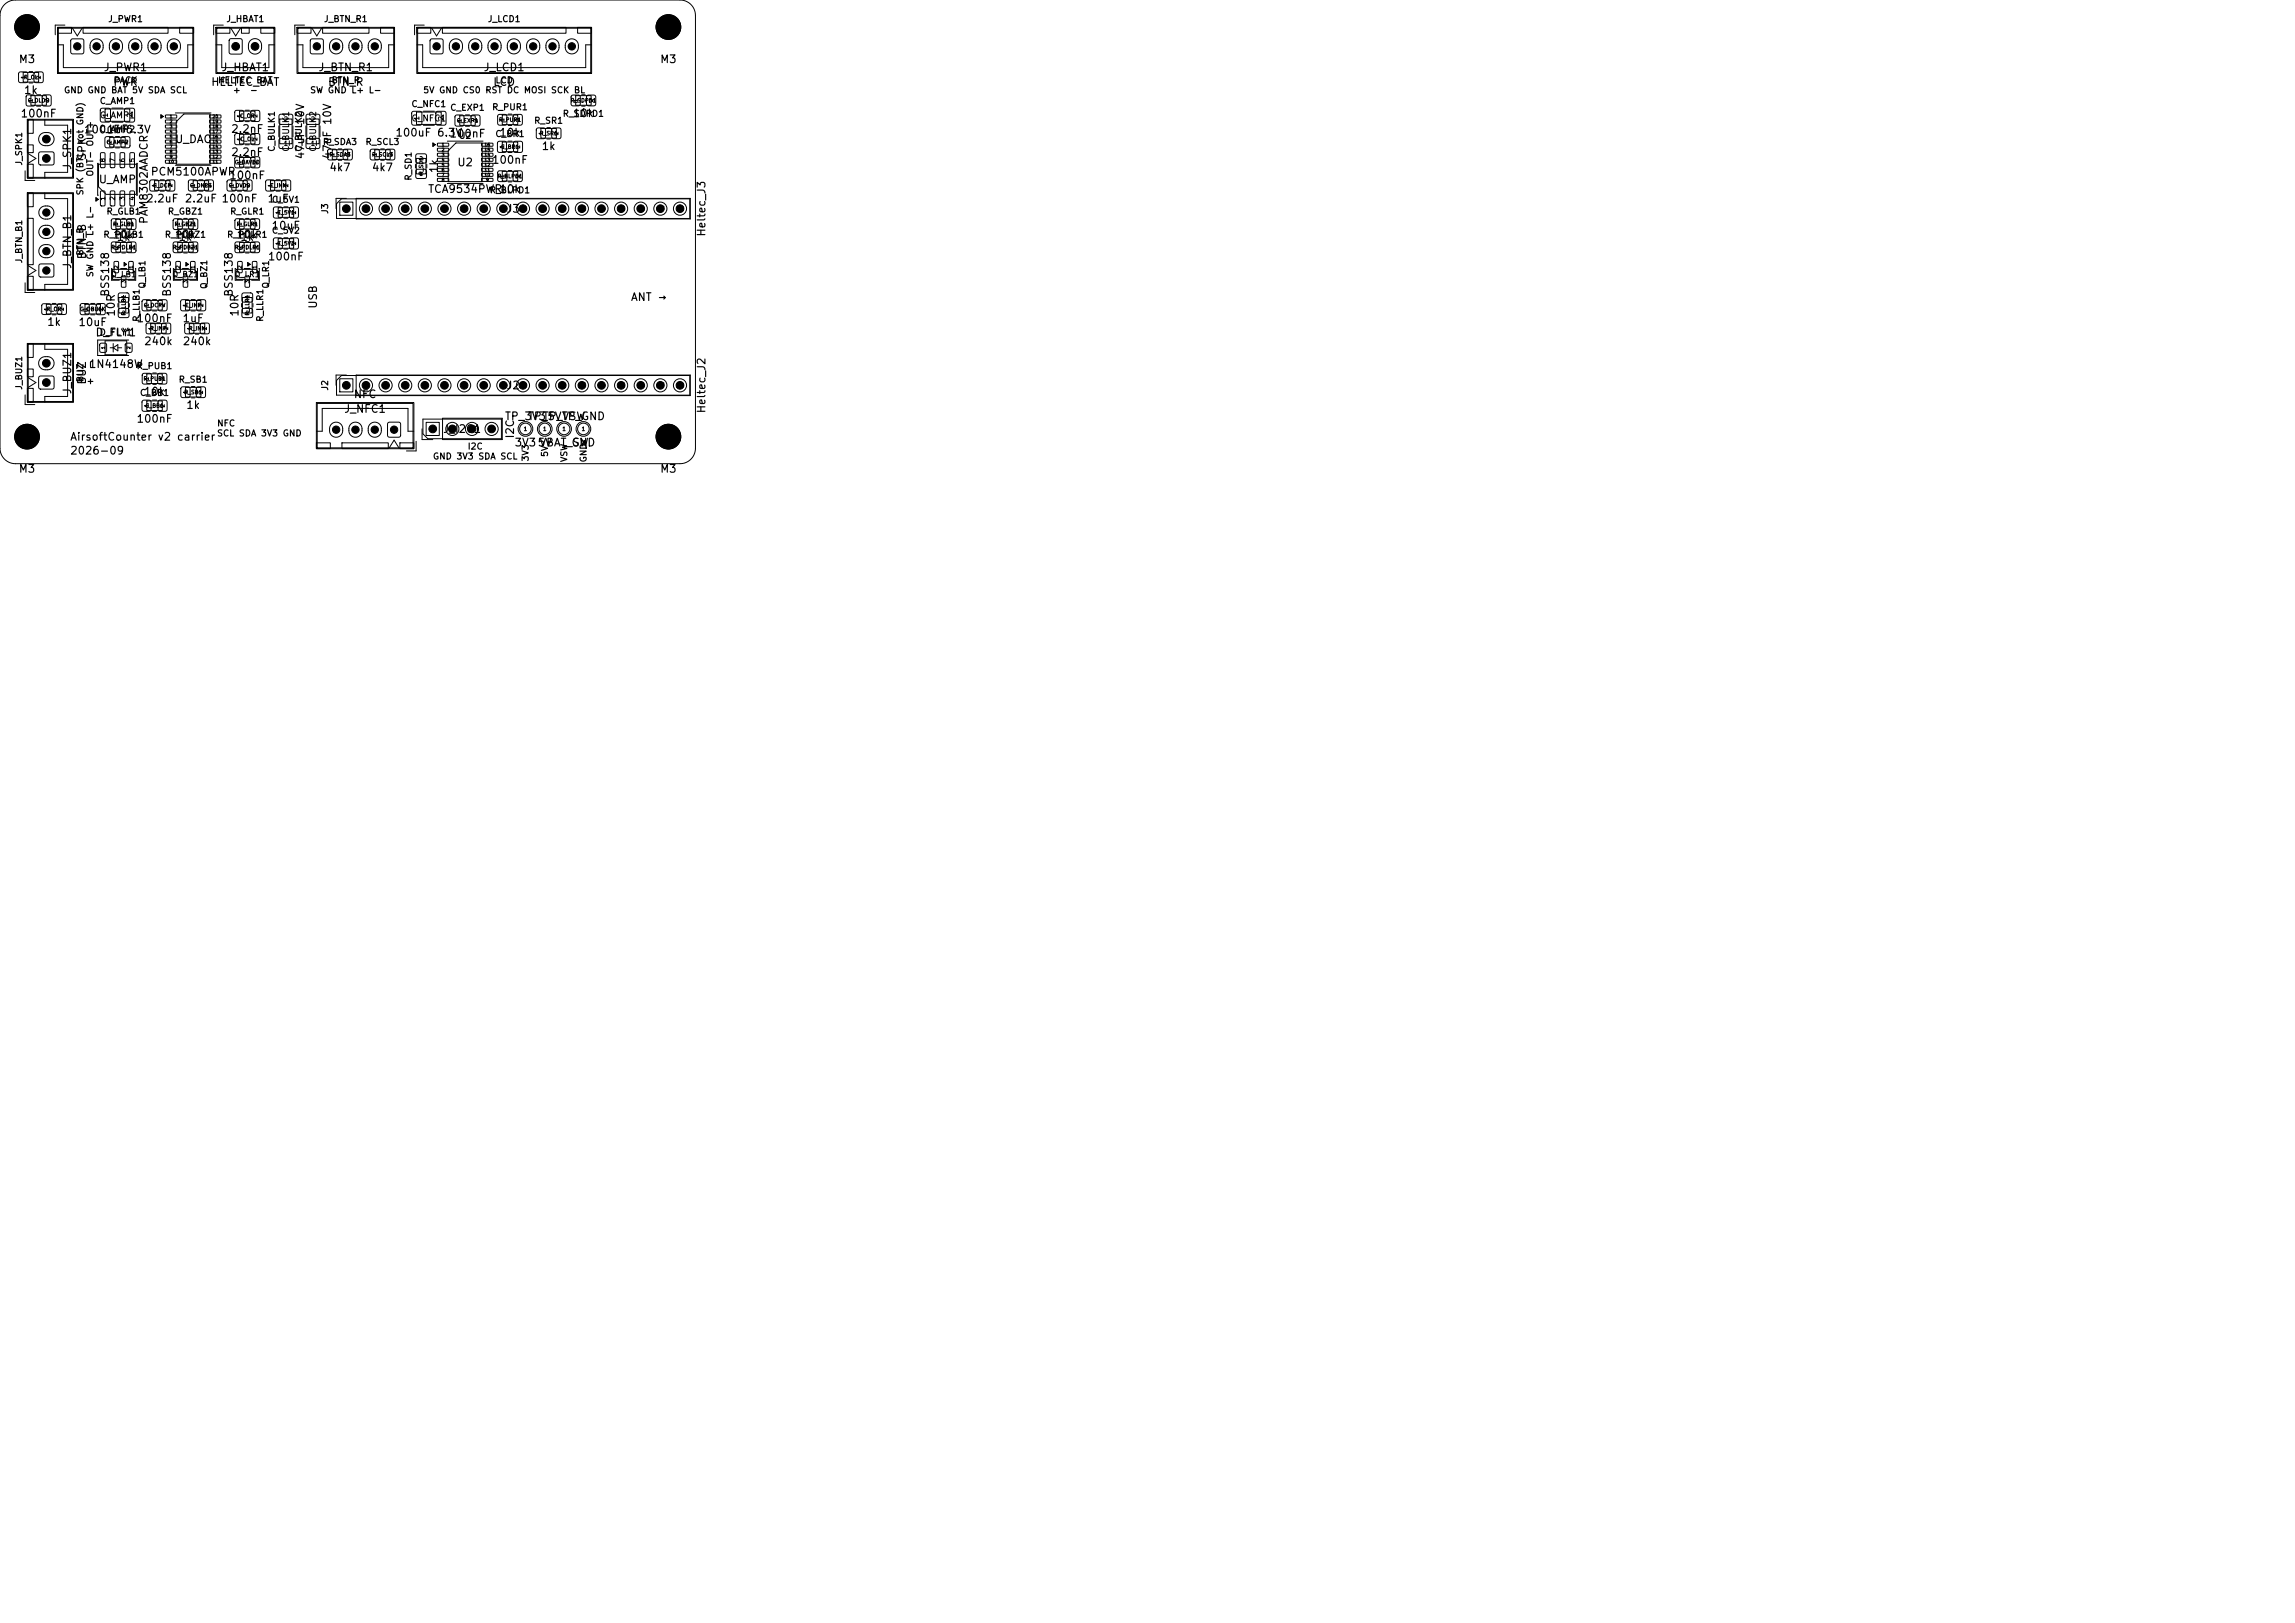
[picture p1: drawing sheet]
<svg xmlns="http://www.w3.org/2000/svg" width="297mm" height="210mm" viewBox="0 0 297 210" stroke-linecap="round" stroke-linejoin="round" font-family="sans-serif">
<defs><g id="words">
<g font-size="1">
<text x="2.4" y="8.4">M3</text>
<text x="13.3" y="9.5">J_PWR1</text>
<text x="14.6" y="11.4">PWR</text>
<text x="27.2" y="11.4">HELTEC_BAT</text>
<text x="28.6" y="9.5">J_HBAT1</text>
<text x="41.1" y="9.5">J_BTN_R1</text>
<text x="42.4" y="11.4">BTN_R</text>
<text x="62.5" y="9.5">J_LCD1</text>
<text x="63.7" y="11.4">LCD</text>
<text x="85.4" y="8.4">M3</text>
<text x="2.6" y="15.4">100nF</text>
<text x="3" y="12.4">1k</text>
<text x="10.8" y="17.5">100uF 6.3V</text>
<text x="13.7" y="17.5">1uF</text>
<text x="29.8" y="17.4">2.2nF</text>
<text x="51.1" y="17.9">100uF 6.3V</text>
<text x="64.5" y="17.9">10k</text>
<text x="74" y="15.4">10k</text>
<text x="9.5" y="22.1" transform="rotate(-90 9.5 22.1)">J_SPK1</text>
<text x="11.4" y="20.8" transform="rotate(-90 11.4 20.8)">SPK</text>
<text x="12.7" y="24">U_AMP</text>
<text x="19.4" y="23">PCM5100APWR</text>
<text x="22.6" y="18.8">U_DAC</text>
<text x="29.6" y="23.4">100nF</text>
<text x="29.8" y="20.4">2.2nF</text>
<text x="39.6" y="20.7" transform="rotate(-90 39.6 20.7)">47uF 10V</text>
<text x="42.5" y="22.4">4k7</text>
<text x="43.1" y="20.7" transform="rotate(-90 43.1 20.7)">47uF 10V</text>
<text x="48" y="22.4">4k7</text>
<text x="56.9" y="22.5" transform="rotate(-90 56.9 22.5)">1k</text>
<text x="58.1" y="18">100nF</text>
<text x="59.1" y="21.8">U2</text>
<text x="63.6" y="21.4">100nF</text>
<text x="70" y="19.7">1k</text>
<text x="18.8" y="26.4">2.2uF 2.2uF 100nF</text>
<text x="19.4" y="29.1" transform="rotate(-90 19.4 29.1)">PAM8302AADCR</text>
<text x="34.5" y="26.4">1uF</text>
<text x="35.1" y="29.9">10uF</text>
<text x="55.3" y="25.2">TCA9534PWR</text>
<text x="64.5" y="25.2">10k</text>
<text x="65.5" y="27.8">J3</text>
<text x="9.5" y="34.9" transform="rotate(-90 9.5 34.9)">J_BTN_B1</text>
<text x="11.4" y="33.6" transform="rotate(-90 11.4 33.6)">BTN_B</text>
<text x="14.5" y="31.1">10k</text>
<text x="15" y="31.4">1k</text>
<text x="22.5" y="31.1">10k</text>
<text x="23" y="31.4">1k</text>
<text x="30.5" y="31.1">10k</text>
<text x="31" y="31.4">1k</text>
<text x="34.6" y="33.9">100nF</text>
<text x="91.5" y="30.7" transform="rotate(-90 91.5 30.7)">Heltec_J3</text>
<text x="14.4" y="38.5" transform="rotate(-90 14.4 38.5)">BSS138</text>
<text x="15.1" y="41.1" transform="rotate(-90 15.1 41.1)">10R</text>
<text x="17.6" y="41.9">100nF</text>
<text x="22.4" y="38.5" transform="rotate(-90 22.4 38.5)">BSS138</text>
<text x="23.5" y="41.9">1uF</text>
<text x="30.4" y="38.5" transform="rotate(-90 30.4 38.5)">BSS138</text>
<text x="31.1" y="41.1" transform="rotate(-90 31.1 41.1)">10R</text>
<text x="41.3" y="40" transform="rotate(-90 41.3 40)">USB</text>
<text x="81.6" y="39.2">ANT →</text>
<text x="6" y="42.4">1k</text>
<text x="10.1" y="42.4">10uF</text>
<text x="11.4" y="47.9">1N4148W</text>
<text x="12.3" y="43.8">D_FLY1</text>
<text x="18.6" y="44.9">240k</text>
<text x="23.6" y="44.9">240k</text>
<text x="9.5" y="51.1" transform="rotate(-90 9.5 51.1)">J_BUZ1</text>
<text x="11.4" y="49.9" transform="rotate(-90 11.4 49.9)">BUZ</text>
<text x="18.5" y="51.4">10k</text>
<text x="24" y="53.2">1k</text>
<text x="44.5" y="53.7">J_NFC1</text>
<text x="45.7" y="51.8">NFC</text>
<text x="65.5" y="50.6">J2</text>
<text x="91.5" y="53.6" transform="rotate(-90 91.5 53.6)">Heltec_J2</text>
<text x="9" y="57.3">AirsoftCounter v2 carrier</text>
<text x="9" y="59.1">2026-09</text>
<text x="17.6" y="54.9">100nF</text>
<text x="57.3" y="56.3">J_I2C1</text>
<text x="65.3" y="54.6">TP_3V3</text>
<text x="66.5" y="58">3V35V</text>
<text x="66.8" y="56.8" transform="rotate(-90 66.8 56.8)">I2C</text>
<text x="68.2" y="54.6">TP_5VTP_GND</text>
<text x="69.7" y="58">VBAT_SW</text>
<text x="70.2" y="54.6">TP_VSW</text>
<text x="73.9" y="58">GND</text>
<text x="2.4" y="61.4">M3</text>
<text x="85.4" y="61.4">M3</text>
</g>
<g font-size=".8">
<text x="13.9" y="3.1">J_PWR1</text>
<text x="29.2" y="3.1">J_HBAT1</text>
<text x="41.9" y="3.1">J_BTN_R1</text>
<text x="63.1" y="3.1">J_LCD1</text>
<text x="14.6" y="11">PACK</text>
<text x="28.1" y="11">HELTEC BAT</text>
<text x="42.8" y="11">BTN_R</text>
<text x="64" y="11">LCD</text>
<text x="8.2" y="12.3">GND GND BAT 5V SDA SCL</text>
<text x="12.8" y="15.5">C_AMP1</text>
<text x="12.8" y="13.7">C_AMP1</text>
<text x="12.8" y="17.3">C_AMP2</text>
<text x="30.1" y="12.3">+</text>
<text x="32.3" y="12.3">-</text>
<text x="40.1" y="12.3">SW GND L+ L-</text>
<text x="53.2" y="15.9">C_NFC1</text>
<text x="53.2" y="14.1">C_NFC1</text>
<text x="54.7" y="12.3">5V GND CS0 RST DC MOSI SCK BL</text>
<text x="58.2" y="14.5">C_EXP1</text>
<text x="63.6" y="14.5">R_PUR1</text>
<text x="64" y="17.9">C_BR1</text>
<text x="69.1" y="16.2">R_SR1</text>
<text x="72.8" y="15.3">R_SDPD1</text>
<text x="3.1" y="21.5" transform="rotate(-90 3.1 21.5)">J_SPK1</text>
<text x="12.3" y="22.9" transform="rotate(-90 12.3 22.9)">OUT- OUT+</text>
<text x="35.8" y="19.7" transform="rotate(-90 35.8 19.7)">C_BULK1</text>
<text x="37.6" y="19.7" transform="rotate(-90 37.6 19.7)">C_BULK1</text>
<text x="39.3" y="19.7" transform="rotate(-90 39.3 19.7)">C_BULK2</text>
<text x="41.1" y="19.7" transform="rotate(-90 41.1 19.7)">C_BULK2</text>
<text x="41.7" y="19">R_SDA3</text>
<text x="47.2" y="19">R_SCL3</text>
<text x="53.5" y="23.4" transform="rotate(-90 53.5 23.4)">R_SD1</text>
<text x="59.3" y="18.2">U2</text>
<text x="11" y="25.3" transform="rotate(-90 11 25.3)">SPK (BTL, not GND)</text>
<text x="13.7" y="28">R_GLB1</text>
<text x="21.7" y="28">R_GBZ1</text>
<text x="29.7" y="28">R_GLR1</text>
<text x="35.1" y="26.4">C_5V1</text>
<text x="42.7" y="27.8" transform="rotate(-90 42.7 27.8)">J3</text>
<text x="63.3" y="25.2">R_BLPD1</text>
<text x="3.1" y="34.1" transform="rotate(-90 3.1 34.1)">J_BTN_B1</text>
<text x="11" y="33.2" transform="rotate(-90 11 33.2)">BTN_B</text>
<text x="12.3" y="35.9" transform="rotate(-90 12.3 35.9)">SW GND L+ L-</text>
<text x="13.3" y="31">R_PDLB1</text>
<text x="21.3" y="31">R_PDBZ1</text>
<text x="29.3" y="31">R_PDLR1</text>
<text x="35.1" y="30.4">C_5V2</text>
<text x="18.3" y="41.7" transform="rotate(-90 18.3 41.7)">R_LLB1</text>
<text x="19" y="37.4" transform="rotate(-90 19 37.4)">Q_LB1</text>
<text x="27" y="37.5" transform="rotate(-90 27 37.5)">Q_BZ1</text>
<text x="34.3" y="41.7" transform="rotate(-90 34.3 41.7)">R_LLR1</text>
<text x="35" y="37.4" transform="rotate(-90 35 37.4)">Q_LR1</text>
<text x="12.3" y="47.7" transform="rotate(-90 12.3 47.7)">-</text>
<text x="12.8" y="43.6">D_FLY1</text>
<text x="17.6" y="48">R_PUB1</text>
<text x="3.1" y="50.5" transform="rotate(-90 3.1 50.5)">J_BUZ1</text>
<text x="11" y="49.5" transform="rotate(-90 11 49.5)">BUZ</text>
<text x="12.3" y="49.9" transform="rotate(-90 12.3 49.9)">+</text>
<text x="18" y="51.4">C_BB1</text>
<text x="23.1" y="49.7">R_SB1</text>
<text x="42.7" y="50.6" transform="rotate(-90 42.7 50.6)">J2</text>
<text x="28" y="55.4">NFC</text>
<text x="28" y="56.7">SCL SDA 3V3 GND</text>
<text x="56" y="59.6">GND 3V3 SDA SCL</text>
<text x="60.4" y="58.4">I2C</text>
<text x="68.6" y="59.8" transform="rotate(-90 68.6 59.8)">3V3</text>
<text x="71.1" y="59.2" transform="rotate(-90 71.1 59.2)">5V</text>
<text x="73.6" y="59.9" transform="rotate(-90 73.6 59.9)">VSW</text>
<text x="76.1" y="59.9" transform="rotate(-90 76.1 59.9)">GND</text>
</g>
<g font-size=".7">
<text x="10.5" y="6.4" transform="rotate(-90 10.5 6.4)">1</text>
<text x="13" y="6.4" transform="rotate(-90 13 6.4)">2</text>
<text x="15.5" y="6.4" transform="rotate(-90 15.5 6.4)">3</text>
<text x="18" y="6.4" transform="rotate(-90 18 6.4)">4</text>
<text x="20.5" y="6.4" transform="rotate(-90 20.5 6.4)">5</text>
<text x="23" y="6.4" transform="rotate(-90 23 6.4)">6</text>
<text x="31" y="6.4" transform="rotate(-90 31 6.4)">1</text>
<text x="33.5" y="6.4" transform="rotate(-90 33.5 6.4)">2</text>
<text x="41.5" y="6.4" transform="rotate(-90 41.5 6.4)">1</text>
<text x="44" y="6.4" transform="rotate(-90 44 6.4)">2</text>
<text x="46.5" y="6.4" transform="rotate(-90 46.5 6.4)">3</text>
<text x="49" y="6.4" transform="rotate(-90 49 6.4)">4</text>
<text x="57" y="6.4" transform="rotate(-90 57 6.4)">1</text>
<text x="59.5" y="6.4" transform="rotate(-90 59.5 6.4)">2</text>
<text x="62" y="6.4" transform="rotate(-90 62 6.4)">3</text>
<text x="64.5" y="6.4" transform="rotate(-90 64.5 6.4)">4</text>
<text x="67" y="6.4" transform="rotate(-90 67 6.4)">5</text>
<text x="69.5" y="6.4" transform="rotate(-90 69.5 6.4)">6</text>
<text x="72" y="6.4" transform="rotate(-90 72 6.4)">7</text>
<text x="74.5" y="6.4" transform="rotate(-90 74.5 6.4)">8</text>
<text x="5.6" y="21">1</text>
<text x="5.6" y="18.5">2</text>
<text x="5.6" y="28">4</text>
<text x="5.6" y="35.5">1</text>
<text x="5.6" y="33">2</text>
<text x="5.6" y="30.5">3</text>
<text x="14.3" y="36">Q_LB1</text>
<text x="22.2" y="36">Q_BZ1</text>
<text x="30.3" y="36">Q_LR1</text>
<text x="5.6" y="47.5">2</text>
<text x="5.6" y="50">1</text>
<text x="44" y="56" transform="rotate(-90 44 56)">4</text>
<text x="46.5" y="56" transform="rotate(-90 46.5 56)">3</text>
<text x="49" y="56" transform="rotate(-90 49 56)">2</text>
<text x="51.5" y="56" transform="rotate(-90 51.5 56)">1</text>
</g>
<g font-size=".6">
<text x="14.1" y="15.2" transform="rotate(-90 14.1 15.2)">1</text>
<text x="17.2" y="15.2" transform="rotate(-90 17.2 15.2)">2</text>
<text x="36.7" y="15.9">2</text>
<text x="40.2" y="15.9">2</text>
<text x="54.4" y="15.6" transform="rotate(-90 54.4 15.6)">1</text>
<text x="57.5" y="15.6" transform="rotate(-90 57.5 15.6)">2</text>
<text x="13.8" y="21.1" transform="rotate(-90 13.8 21.1)">8</text>
<text x="15" y="21.1" transform="rotate(-90 15 21.1)">7</text>
<text x="16.3" y="21.1" transform="rotate(-90 16.3 21.1)">6</text>
<text x="17.6" y="21.1" transform="rotate(-90 17.6 21.1)">5</text>
<text x="36.7" y="19">1</text>
<text x="40.2" y="19">1</text>
<text x="13.8" y="26" transform="rotate(-90 13.8 26)">1</text>
<text x="15" y="26" transform="rotate(-90 15 26)">2</text>
<text x="16.3" y="26" transform="rotate(-90 16.3 26)">3</text>
<text x="17.6" y="26" transform="rotate(-90 17.6 26)">4</text>
<text x="44.5" y="27.4">1</text>
<text x="47" y="27.4">2</text>
<text x="49.6" y="27.4">3</text>
<text x="52.1" y="27.4">4</text>
<text x="54.7" y="27.4">5</text>
<text x="57.2" y="27.4">6</text>
<text x="59.7" y="27.4">7</text>
<text x="62.3" y="27.4">8</text>
<text x="64.8" y="27.4">9</text>
<text x="67.1" y="27.4">10</text>
<text x="69.6" y="27.4">11</text>
<text x="72.2" y="27.4">12</text>
<text x="74.7" y="27.4">13</text>
<text x="77.2" y="27.4">14</text>
<text x="79.8" y="27.4">15</text>
<text x="82.3" y="27.4">16</text>
<text x="84.9" y="27.4">17</text>
<text x="87.4" y="27.4">18</text>
<text x="44.5" y="50.3">1</text>
<text x="47" y="50.3">2</text>
<text x="49.6" y="50.3">3</text>
<text x="52.1" y="50.3">4</text>
<text x="54.7" y="50.3">5</text>
<text x="57.2" y="50.3">6</text>
<text x="59.7" y="50.3">7</text>
<text x="62.3" y="50.3">8</text>
<text x="64.8" y="50.3">9</text>
<text x="67.1" y="50.3">10</text>
<text x="69.6" y="50.3">11</text>
<text x="72.2" y="50.3">12</text>
<text x="74.7" y="50.3">13</text>
<text x="77.2" y="50.3">14</text>
<text x="79.8" y="50.3">15</text>
<text x="82.3" y="50.3">16</text>
<text x="84.9" y="50.3">17</text>
<text x="87.4" y="50.3">18</text>
<text x="55.7" y="55.9">1</text>
<text x="58.2" y="55.9">2</text>
<text x="60.8" y="55.9">3</text>
<text x="63.3" y="55.9">4</text>
</g>
<g font-size=".5">
<text x="3" y="10.4">R_OL</text>
<text x="3.4" y="10.3" transform="rotate(-90 3.4 10.3)">1</text>
<text x="5.4" y="10.3" transform="rotate(-90 5.4 10.3)">2</text>
<text x="3.5" y="13.4">C_DLDO</text>
<text x="4.3" y="13.3" transform="rotate(-90 4.3 13.3)">1</text>
<text x="6.4" y="13.3" transform="rotate(-90 6.4 13.3)">2</text>
<text x="31" y="15.4">C_OR</text>
<text x="31.3" y="15.3" transform="rotate(-90 31.3 15.3)">1</text>
<text x="33.4" y="15.3" transform="rotate(-90 33.4 15.3)">2</text>
<text x="59.1" y="16">C_EXP1</text>
<text x="59.8" y="15.9" transform="rotate(-90 59.8 15.9)">1</text>
<text x="61.9" y="15.9" transform="rotate(-90 61.9 15.9)">2</text>
<text x="64.5" y="15.9">R_PUR1</text>
<text x="65.4" y="15.8" transform="rotate(-90 65.4 15.8)">1</text>
<text x="67.4" y="15.8" transform="rotate(-90 67.4 15.8)">2</text>
<text x="69.8" y="17.6">R_SR1</text>
<text x="70.4" y="17.5" transform="rotate(-90 70.4 17.5)">1</text>
<text x="72.4" y="17.5" transform="rotate(-90 72.4 17.5)">2</text>
<text x="73.8" y="13.4">R_SDPD1</text>
<text x="74.9" y="13.3" transform="rotate(-90 74.9 13.3)">1</text>
<text x="76.9" y="13.3" transform="rotate(-90 76.9 13.3)">2</text>
<text x="13.7" y="18.8">C_AMP2</text>
<text x="14.5" y="18.7" transform="rotate(-90 14.5 18.7)">2</text>
<text x="16.6" y="18.7" transform="rotate(-90 16.6 18.7)">1</text>
<text x="30.3" y="21.4">C_DAVDD</text>
<text x="31" y="18.4">C_OL</text>
<text x="31.3" y="21.3" transform="rotate(-90 31.3 21.3)">1</text>
<text x="31.3" y="18.3" transform="rotate(-90 31.3 18.3)">1</text>
<text x="33.4" y="21.3" transform="rotate(-90 33.4 21.3)">2</text>
<text x="33.4" y="18.3" transform="rotate(-90 33.4 18.3)">2</text>
<text x="42.6" y="20.4">R_SDA3</text>
<text x="43.4" y="20.3" transform="rotate(-90 43.4 20.3)">1</text>
<text x="45.4" y="20.3" transform="rotate(-90 45.4 20.3)">2</text>
<text x="48.1" y="20.4">R_SCL3</text>
<text x="48.9" y="20.3" transform="rotate(-90 48.9 20.3)">1</text>
<text x="50.9" y="20.3" transform="rotate(-90 50.9 20.3)">2</text>
<text x="54.2" y="22.9">1</text>
<text x="54.2" y="20.9">2</text>
<text x="54.9" y="22.7" transform="rotate(-90 54.9 22.7)">R_SD1</text>
<text x="64.3" y="23.2">R_BLPD1</text>
<text x="64.8" y="19.4">C_BR1</text>
<text x="65.3" y="19.3" transform="rotate(-90 65.3 19.3)">1</text>
<text x="65.4" y="23.1" transform="rotate(-90 65.4 23.1)">1</text>
<text x="67.4" y="23.1" transform="rotate(-90 67.4 23.1)">2</text>
<text x="67.4" y="19.3" transform="rotate(-90 67.4 19.3)">2</text>
<text x="14.6" y="29.4">R_GLB1</text>
<text x="15.4" y="29.3" transform="rotate(-90 15.4 29.3)">1</text>
<text x="17.4" y="29.3" transform="rotate(-90 17.4 29.3)">2</text>
<text x="19.8" y="24.4">C_DCP</text>
<text x="20.3" y="24.3" transform="rotate(-90 20.3 24.3)">1</text>
<text x="22.4" y="24.3" transform="rotate(-90 22.4 24.3)">2</text>
<text x="22.5" y="29.4">R_GBZ1</text>
<text x="23.4" y="29.3" transform="rotate(-90 23.4 29.3)">1</text>
<text x="24.5" y="24.4">C_DNEG</text>
<text x="25.3" y="24.3" transform="rotate(-90 25.3 24.3)">1</text>
<text x="25.4" y="29.3" transform="rotate(-90 25.4 29.3)">2</text>
<text x="27.4" y="24.3" transform="rotate(-90 27.4 24.3)">2</text>
<text x="29.5" y="24.4">C_DVDD</text>
<text x="30.3" y="24.3" transform="rotate(-90 30.3 24.3)">1</text>
<text x="30.6" y="29.4">R_GLR1</text>
<text x="31.4" y="29.3" transform="rotate(-90 31.4 29.3)">1</text>
<text x="32.4" y="24.3" transform="rotate(-90 32.4 24.3)">2</text>
<text x="33.4" y="29.3" transform="rotate(-90 33.4 29.3)">2</text>
<text x="34.9" y="24.4">C_INN</text>
<text x="35.3" y="24.3" transform="rotate(-90 35.3 24.3)">1</text>
<text x="35.8" y="27.9">C_5V1</text>
<text x="36.3" y="27.8" transform="rotate(-90 36.3 27.8)">1</text>
<text x="37.4" y="24.3" transform="rotate(-90 37.4 24.3)">2</text>
<text x="38.4" y="27.8" transform="rotate(-90 38.4 27.8)">2</text>
<text x="14.3" y="32.4">R_PDLB1</text>
<text x="15.4" y="32.3" transform="rotate(-90 15.4 32.3)">2</text>
<text x="15.4" y="34.8" transform="rotate(-90 15.4 34.8)">2</text>
<text x="17.3" y="34.8" transform="rotate(-90 17.3 34.8)">1</text>
<text x="17.4" y="32.3" transform="rotate(-90 17.4 32.3)">1</text>
<text x="22.3" y="32.4">R_PDBZ1</text>
<text x="23.4" y="32.3" transform="rotate(-90 23.4 32.3)">2</text>
<text x="23.4" y="34.8" transform="rotate(-90 23.4 34.8)">2</text>
<text x="25.3" y="34.8" transform="rotate(-90 25.3 34.8)">1</text>
<text x="25.4" y="32.3" transform="rotate(-90 25.4 32.3)">1</text>
<text x="30.3" y="32.4">R_PDLR1</text>
<text x="31.4" y="32.3" transform="rotate(-90 31.4 32.3)">2</text>
<text x="31.4" y="34.8" transform="rotate(-90 31.4 34.8)">2</text>
<text x="33.3" y="34.8" transform="rotate(-90 33.3 34.8)">1</text>
<text x="33.4" y="32.3" transform="rotate(-90 33.4 32.3)">1</text>
<text x="35.8" y="31.9">C_5V2</text>
<text x="36.3" y="31.8" transform="rotate(-90 36.3 31.8)">1</text>
<text x="38.4" y="31.8" transform="rotate(-90 38.4 31.8)">2</text>
<text x="6" y="40.4">R_OR</text>
<text x="6.4" y="40.3" transform="rotate(-90 6.4 40.3)">1</text>
<text x="8.4" y="40.3" transform="rotate(-90 8.4 40.3)">2</text>
<text x="10.3" y="40.4">C_DBULK</text>
<text x="11.3" y="40.3" transform="rotate(-90 11.3 40.3)">1</text>
<text x="13.4" y="40.3" transform="rotate(-90 13.4 40.3)">2</text>
<text x="15.7" y="38.9">1</text>
<text x="15.7" y="40.9">2</text>
<text x="16.4" y="36.7" transform="rotate(-90 16.4 36.7)">3</text>
<text x="16.4" y="40.9" transform="rotate(-90 16.4 40.9)">R_LLB1</text>
<text x="18.5" y="39.9">C_DCPV</text>
<text x="19.3" y="39.8" transform="rotate(-90 19.3 39.8)">1</text>
<text x="21.4" y="39.8" transform="rotate(-90 21.4 39.8)">2</text>
<text x="23.9" y="39.9">C_INP</text>
<text x="24.3" y="39.8" transform="rotate(-90 24.3 39.8)">1</text>
<text x="24.4" y="36.7" transform="rotate(-90 24.4 36.7)">3</text>
<text x="26.4" y="39.8" transform="rotate(-90 26.4 39.8)">2</text>
<text x="31.7" y="38.9">1</text>
<text x="31.7" y="40.9">2</text>
<text x="32.4" y="36.7" transform="rotate(-90 32.4 36.7)">3</text>
<text x="32.4" y="40.9" transform="rotate(-90 32.4 40.9)">R_LLR1</text>
<text x="19.4" y="42.9">R_INP</text>
<text x="19.9" y="42.8" transform="rotate(-90 19.9 42.8)">1</text>
<text x="21.9" y="42.8" transform="rotate(-90 21.9 42.8)">2</text>
<text x="24.4" y="42.9">R_INN</text>
<text x="24.9" y="42.8" transform="rotate(-90 24.9 42.8)">1</text>
<text x="26.9" y="42.8" transform="rotate(-90 26.9 42.8)">2</text>
<text x="18.5" y="49.4">R_PUB1</text>
<text x="18.8" y="52.9">C_BB1</text>
<text x="19.3" y="52.8" transform="rotate(-90 19.3 52.8)">1</text>
<text x="19.4" y="49.3" transform="rotate(-90 19.4 49.3)">1</text>
<text x="21.4" y="49.3" transform="rotate(-90 21.4 49.3)">2</text>
<text x="21.4" y="52.8" transform="rotate(-90 21.4 52.8)">2</text>
<text x="23.8" y="51.1">R_SB1</text>
<text x="24.4" y="51" transform="rotate(-90 24.4 51)">1</text>
<text x="26.4" y="51" transform="rotate(-90 26.4 51)">2</text>
<text x="67.7" y="55.9">1</text>
<text x="70.2" y="55.9">1</text>
<text x="72.7" y="55.9">1</text>
<text x="75.2" y="55.9">1</text>
</g>
<g font-size=".4">
<text x="21.9" y="15.4">1</text>
<text x="21.9" y="16">2</text>
<text x="21.9" y="16.7">3</text>
<text x="21.9" y="17.3">4</text>
<text x="21.9" y="18">5</text>
<text x="27.4" y="18">16</text>
<text x="27.4" y="17.3">17</text>
<text x="27.4" y="16.7">18</text>
<text x="27.4" y="16">19</text>
<text x="27.4" y="15.4">20</text>
<text x="21.7" y="21.2">10</text>
<text x="21.9" y="18.6">6</text>
<text x="21.9" y="19.3">7</text>
<text x="21.9" y="19.9">8</text>
<text x="21.9" y="20.6">9</text>
<text x="27.4" y="21.2">11</text>
<text x="27.4" y="20.6">12</text>
<text x="27.4" y="19.9">13</text>
<text x="27.4" y="19.3">14</text>
<text x="27.4" y="18.6">15</text>
<text x="57.1" y="19">1</text>
<text x="57.1" y="19.7">2</text>
<text x="57.1" y="20.3">3</text>
<text x="57.1" y="21">4</text>
<text x="57.1" y="21.6">5</text>
<text x="57.1" y="22.3">6</text>
<text x="57.1" y="22.9">7</text>
<text x="57.1" y="23.6">8</text>
<text x="62.6" y="22.9">10</text>
<text x="62.6" y="22.3">11</text>
<text x="62.6" y="21.6">12</text>
<text x="62.6" y="21">13</text>
<text x="62.6" y="20.3">14</text>
<text x="62.6" y="19.7">15</text>
<text x="62.6" y="19">16</text>
<text x="62.8" y="23.6">9</text>
<text x="13.7" y="45.2" transform="rotate(-90 13.7 45.2)">1</text>
<text x="17" y="45.2" transform="rotate(-90 17 45.2)">2</text>
</g>
</g></defs>
<g fill="none" stroke="#000" stroke-width=".13">
<path d="M.6 .6a2 2 0 0 1 1.4-.6h86a2 2 0 0 1 2 2v56a2 2 0 0 1-2 2h-86a2 2 0 0 1-2-2v-56a2 2 0 0 1 .6-1.4zM2.5 9.4l.2-.1 .8 .1 .1 .1-.1 1.1-.1 .1-.9-.1-.1-.1zM3 9.4h2v1.2h-2zM3.4 12.3h.2h.9l.1 .2-.1 1.2h-.2h-.9v-.2zM3.5 15.4h6v7.7h-6zM3.6 15.5h.7v1.7h-.7zM3.6 18.8h.7v1h-.7zM3.7 19.9l.9 .6-.9 .6M3.7 15.5h5.7v7.4h-5.7zM3.8 9.3h.4M3.8 10.7h.4M4 12.4h2v1.2h-2z"/>
<path d="M4.5 9.4l.2-.1 .8 .1 .1 .1-.1 1.1-.1 .1-.9-.1-.1-.1zM4.7 12.3h.6M4.7 13.7h.6M5.1 19.7l.2-.1h1.4l.2 .1 .1 .2-.1 1.4h-.2h-1.4h-.2l-.1-.2zM5.2 17.4l.4-.2h.6a.85 .85 0 0 1 .8 .8 .85 .85 0 0 1-.8 .9h-.3a.85 .85 0 0 1-.8-.6 .85 .85 0 0 1 .1-.9zM5.5 12.3h.2h.9v.2v1.2h-.2h-.9v-.2zM5.8 15.5v.7h2.9v6.1h-2.9v.8M7.4 3.5h17.7v6h-17.7zM7.4 3.5h1.8v.8h-1.8zM7.4 5.8h.8v3h16.1v-3h.8M7.5 3.6h17.4v5.8h-17.4zM8.4 3.3h-1.2v1.2"/>
<path d="M9.2 5.1l.2-.1 1.4 .1v.2v1.4v.2l-.2 .1-1.4-.1-.1-.2v-1.4zM9.4 3.7l.6 1 .6-1M10.7 3.5h11v.8h-11zM11.9 5.3a.85 .85 0 0 1 .9-.2 .85 .85 0 0 1 .5 .8l.1 .2a.85 .85 0 0 1-.9 .9 .85 .85 0 0 1-.9-.9l.1-.4zM13 19.8h.4h.2v1.8l-.1 .1h-.4l-.1-.1zM13 14.1l.2-.1 1 .1 .1 .1-.1 1.5-.1 .1-1.1-.1v-.2zM13.6 14.1h3.2v1.6h-3.2zM13.6 17.7h.2h.9l.1 .2-.1 1.2h-.2h-.9v-.2zM14.2 17.8h2v1.2h-2zM14.3 19.8h.4h.2v1.8l-.1 .1h-.4l-.1-.1zM14.4 5.3a.85 .85 0 0 1 .9-.2 .85 .85 0 0 1 .6 .8v.2a.85 .85 0 0 1-.9 .9 .85 .85 0 0 1-.8-.9v-.4zM14.5 14h1.4"/>
<path d="M14.5 15.8h1.4M14.9 17.7h.6M14.9 19.1h.6M15.6 19.8h.4h.1v1.8l-.1 .1h-.3l-.2-.1zM15.7 17.7h.2h.9v.2v1.2h-.2h-.9v-.2zM16.2 14.1l.2-.1 1 .1v.1v1.5l-.2 .1-1-.1-.1-.2zM16.8 19.8h.5h.1v1.8l-.1 .1h-.3l-.2-.1zM16.9 5.3a.85 .85 0 0 1 .9-.2 .85 .85 0 0 1 .6 .8v.2a.85 .85 0 0 1-.9 .9 .85 .85 0 0 1-.8-.9v-.4zM19.4 5.3a.85 .85 0 0 1 .9-.2 .85 .85 0 0 1 .5 .8v.2a.85 .85 0 0 1-.8 .9 .85 .85 0 0 1-.9-.9l.1-.4zM20.8 14.8l.3 .3-.3 .2zM21.4 14.9h1.4l.1 .3-1.4 .1zM21.4 15.6l1.4-.1 .1 .4h-1.4z"/>
<path d="M21.4 16.2h1.4l.1 .3-1.4 .1zM21.4 16.9l1.4-.1 .1 .4h-1.4zM21.4 17.5h1.4l.1 .3-1.4 .1zM21.4 18.2l1.4-.1 .1 .4h-1.4zM21.4 18.8h1.4l.1 .3-1.4 .1zM21.4 19.5l1.4-.1 .1 .4h-1.4zM21.9 5.3a.85 .85 0 0 1 .9-.2 .85 .85 0 0 1 .5 .8v.2a.85 .85 0 0 1-.8 .9 .85 .85 0 0 1-.9-.9l.1-.4zM22.7 14.6h4.6M22.8 15.8l1-1h3.4v6.4h-4.4zM23.2 3.5h1.8v.8h-1.8zM27.2 19.5l1.3-.1 .1 .4h-1.4zM27.2 18.8h1.3l.1 .3-1.4 .1z"/>
<path d="M27.2 18.2l1.3-.1 .1 .4h-1.4zM27.2 17.5h1.3l.1 .3-1.4 .1zM27.2 16.9l1.3-.1 .1 .4h-1.4zM27.2 16.2h1.3l.1 .3-1.4 .1zM27.2 15.6l1.3-.1 .1 .4h-1.4zM27.2 14.9h1.3l.1 .3-1.4 .1zM27.9 3.5h7.7v6h-7.7zM27.9 3.5h1.9v.8h-1.9zM27.9 5.8h.8v3h6.1v-3h.8M28 3.6h7.5v5.8h-7.5zM28.9 3.3h-1.2v1.2M29.7 5.1l.2-.1 1.4 .1v.1v1.6v.1l-.2 .1-1.4-.1-.1-.1v-1.6z"/>
<path d="M29.9 3.7l.6 1 .6-1M30.4 17.3h.2h.9l.1 .2-.1 1.2h-.2h-.9v-.2zM30.4 14.3h.2h.9l.1 .2-.1 1.2h-.2h-.9v-.2zM31 17.4h2v1.2h-2zM31 14.4h2v1.2h-2zM31.2 3.5h1.1v.8h-1.1zM31.7 17.3h.6M31.7 18.7h.6M31.7 14.3h.6M31.7 15.7h.6M32.4 5.2a.85 .85 0 0 1 .9-.1 .85 .85 0 0 1 .5 .8l.1 .3a.85 .85 0 0 1-.9 .8 .85 .85 0 0 1-.8-.8v-.6zM32.5 17.3h.2h.9v.2v1.2h-.2h-.9v-.2z"/>
<path d="M32.5 14.3h.2h.9v.2v1.2h-.2h-.9v-.2zM33.7 3.5h1.9v.8h-1.9zM36.1 16.3v1.4M36.2 18l.1-.1 1.5 .1 .1 .2-.1 1h-.2h-1.4l-.1-.2zM36.2 14.8h.1h1.5l.1 .2-.1 1-.2 .1-1.4-.1-.1-.1zM36.2 15.4h1.6v3.2h-1.6zM37.9 16.3v1.4M38.4 3.5h12.7v6h-12.7zM38.4 5.8h.8v3h11.1v-3h.8M38.5 3.5h1.8v.8h-1.8zM38.6 3.6h12.4v5.8h-12.4zM39.4 3.3h-1.3v1.2"/>
<path d="M39.6 16.3v1.4M39.7 18l.2-.1 1.4 .1 .1 .2-.1 1h-.1h-1.5l-.1-.2zM39.7 14.8h.2h1.4l.1 .2-.1 1-.1 .1-1.5-.1-.1-.1zM39.7 15.4h1.6v3.2h-1.6zM40.2 5.1l.2-.1 1.4 .1 .1 .2v1.4l-.1 .2-.2 .1-1.4-.1v-.2v-1.4zM40.4 3.7l.6 1 .6-1M41.4 16.3v1.4M41.7 3.5h6v.8h-6zM42.5 19.4l.1-.1 .9 .1 .1 .2-.1 1-.2 .1-.8-.1-.1-.1zM42.9 5.3a.85 .85 0 0 1 .9-.2 .85 .85 0 0 1 .6 .8l-.1 .2a.85 .85 0 0 1-.8 .9 .85 .85 0 0 1-.9-.9l.1-.4zM43 19.4h2v1.2h-2zM43.8 19.3h.4"/>
<path d="M44.5 19.4l.1-.1 .9 .1 .1 .2-.1 1-.2 .1-.8-.1-.1-.1zM45.4 5.3a.85 .85 0 0 1 .9-.2 .85 .85 0 0 1 .6 .8v.2a.85 .85 0 0 1-.9 .9 .85 .85 0 0 1-.8-.9v-.4zM47.9 5.3a.85 .85 0 0 1 .9-.2 .85 .85 0 0 1 .6 .8l-.1 .2a.85 .85 0 0 1-.8 .9 .85 .85 0 0 1-.9-.9l.1-.4zM48 19.4l.2-.1 .8 .1 .1 .2-.1 1-.1 .1-.9-.1-.1-.1zM48.5 19.4h2v1.2h-2zM49.3 3.5h1.7v.8h-1.7zM49.3 19.3h.4M50 19.4l.2-.1 .8 .1 .1 .2-.1 1-.1 .1-.9-.1-.1-.1zM53.3 14.5l.2-.1 1 .1 .1 .1-.1 1.5-.2 .1-1-.1v-.2zM53.9 20l.1-.1 1.1 .1 .1 .2-.1 .8-.1 .1-1.1-.1-.1-.1zM53.9 14.5h3.2v1.6h-3.2zM53.9 3.5h22.7v6h-22.7z"/>
<path d="M54 5.8h.7v3h21.1v-3h.7M54 3.5h1.7v.8h-1.7zM54 3.6h22.4v5.8h-22.4zM54.8 16.2h1.4M54.8 14.4h1.4M54.9 3.3h-1.3v1.2M55.7 5.1l.2-.1 1.4 .1v.2v1.4v.2l-.2 .1-1.4-.1-.1-.2v-1.4zM55.9 3.7l.6 1 .6-1M56 18.5l.3 .2-.3 .3zM56.5 14.5l.1-.1 1.1 .1v.1v1.5l-.2 .1-1-.1-.1-.2zM56.6 18.6l1.4-.1 .1 .4h-1.4zM56.6 19.2h1.4l.1 .3-1.4 .1z"/>
<path d="M56.6 19.9l1.4-.1 .1 .4h-1.4zM57.3 3.5h16v.8h-16zM57.9 18.3h4.6M58.4 5.3a.85 .85 0 0 1 .9-.2 .85 .85 0 0 1 .5 .8l.1 .2a.85 .85 0 0 1-.9 .9 .85 .85 0 0 1-.9-.9l.1-.4zM58.9 14.9h.2h.9v.2v1.2h-.2h-.9v-.2zM59 18.5h3.4v5h-4.4v-4zM59.5 15h2v1.2h-2zM60.2 14.9h.6M60.2 16.3h.6M60.9 5.3a.85 .85 0 0 1 .9-.2 .85 .85 0 0 1 .5 .8v.2a.85 .85 0 0 1-.8 .9 .85 .85 0 0 1-.8-.9v-.4zM61 14.9h.2h.9v.2v1.2h-.2h-.9v-.2zM62.4 19.9l1.3-.1 .1 .4h-1.4z"/>
<path d="M62.4 19.2h1.3l.1 .3-1.4 .1zM62.4 18.6l1.3-.1 .1 .4h-1.4zM63.4 5.3a.85 .85 0 0 1 .9-.2 .85 .85 0 0 1 .5 .8l.1 .2a.85 .85 0 0 1-.9 .9 .85 .85 0 0 1-.9-.9l.1-.4zM64.4 18.3h.2h.9l.1 .2-.1 1.2h-.2h-.9v-.2zM64.5 14.9l.2-.1 .8 .1 .1 .2-.1 1-.2 .1-.8-.1-.1-.2zM65 14.9h2v1.2h-2zM65 18.4h2v1.2h-2zM65.7 18.3h.6M65.7 19.7h.6M65.8 14.8h.4M65.8 16.2h.4M65.9 5.3a.85 .85 0 0 1 .9-.2 .85 .85 0 0 1 .5 .8v.2a.85 .85 0 0 1-.8 .9 .85 .85 0 0 1-.8-.9v-.4z"/>
<path d="M66.5 14.9l.2-.1 .8 .1 .1 .2-.1 1-.2 .1-.8-.1-.1-.2zM66.5 18.3h.2h.9v.2v1.2h-.2h-.9l-.1-.2zM68.4 5.3a.85 .85 0 0 1 .9-.2 .85 .85 0 0 1 .5 .8v.2a.85 .85 0 0 1-.8 .9 .85 .85 0 0 1-.9-.9l.1-.4zM69.5 16.6l.2-.1 .8 .1 .1 .2-.1 1.1h-.1h-.9l-.1-.2zM70 16.6h2v1.3h-2zM70.8 16.5h.4M70.8 18h.4M70.9 5.3a.85 .85 0 0 1 .9-.2 .85 .85 0 0 1 .5 .8l.1 .2a.85 .85 0 0 1-.9 .9 .85 .85 0 0 1-.8-.9v-.4zM71.5 16.6l.2-.1 .8 .1 .1 .2-.1 1.1h-.1h-.9l-.1-.2zM73.4 5.3a.85 .85 0 0 1 .9-.2 .85 .85 0 0 1 .5 .8v.2a.85 .85 0 0 1-.8 .9 .85 .85 0 0 1-.9-.9l.1-.4zM74 12.4l.1-.1 .9 .1 .1 .1-.1 1.1-.2 .1-.8-.1-.1-.1zM74.5 12.4h2v1.2h-2z"/>
<path d="M74.7 3.5h1.9v.8h-1.9zM75.3 12.3h.4M75.3 13.7h.4M76 12.4l.1-.1 .9 .1 .1 .1-.1 1.1-.2 .1-.8-.1-.1-.1zM3.3 22.1v1.3h1.2M3.3 36.6v1.3h1.2M3.5 24.9h6v12.7h-6zM3.6 21.2h.7v1.8h-.7zM3.6 24.9h.7v1.9h-.7zM3.6 28.2h.7v6.1h-.7zM3.6 35.7h.7v1.9h-.7zM3.7 34.4l.9 .6-.9 .6"/>
<path d="M3.7 25.1h5.7v12.4h-5.7zM5.1 34.2h.2h1.4h.2l.1 .2-.1 1.4-.2 .1h-1.4l-.2-.1-.1-.2zM5.3 31.9l.4-.2 .4-.1a.85 .85 0 0 1 .9 .9 .85 .85 0 0 1-.9 .8h-.2a.85 .85 0 0 1-.8-.5 .85 .85 0 0 1 .2-.9zM5.3 29.4l.4-.2h.4a.85 .85 0 0 1 .9 .8 .85 .85 0 0 1-.9 .9h-.2a.85 .85 0 0 1-.8-.6 .85 .85 0 0 1 .2-.9zM5.3 26.9l.4-.2 .4-.1a.85 .85 0 0 1 .9 .9 .85 .85 0 0 1-.9 .8h-.2a.85 .85 0 0 1-.8-.5 .85 .85 0 0 1 .2-.9zM5.5 39.4l.2-.1 .8 .1 .1 .2-.1 1-.2 .1-.8-.1-.1-.1zM5.8 25v.7h2.9v11.1h-2.9v.8M6 39.4h2v1.2h-2zM6.8 39.3h.4M7.5 39.4l.1-.1 .9 .1 .1 .2-.1 1-.2 .1-.8-.1-.1-.1zM10.4 39.3h.2h.9v.2v1.2h-.2h-.9v-.2zM11 39.4h2v1.2h-2z"/>
<path d="M11.7 39.3h.6M12.4 25.6l.3 .2-.3 .2zM12.5 39.3h.2h.9v.2v1.2h-.2h-.9l-.1-.2zM12.7 21.1h-.1v4.2h.1M12.8 21.2h4.9v4h-4l-.9-1zM13 24.7h.4l.2 .1v1.7l-.1 .1h-.4h-.1zM14.3 24.7h.4l.2 .1v1.7l-.1 .1h-.4h-.1zM14.5 31.4l.2-.1 .8 .1 .1 .2-.1 1-.1 .1-.9-.1-.1-.1zM14.5 28.4l.2-.1 .8 .1 .1 .2-.1 1-.1 .1-.9-.1-.1-.1zM14.5 34.7l-.1 1.6h1M14.6 34.9h2.5l.4 .3v1h-2.9zM14.8 33.9l.4-.1 .1 .1 .1 1.3-.1 .1h-.4l-.1-.1z"/>
<path d="M15 31.4h2v1.2h-2zM15 28.4h2v1.2h-2zM15.3 39.3v.4M15.4 38l.2-.1 1 .1 .1 .2-.1 .8-.1 .1-1.1-.1-.1-.1zM15.4 40l.2-.1 1 .1 .1 .2-.1 .8-.1 .1-1.1-.1-.1-.1zM15.4 38.5h1.2v2h-1.2zM15.6 24.7h.4l.1 .1v1.7l-.1 .1h-.3h-.2zM15.6 34.7h.8M15.7 35.7h.5l.1 .1v1.2l-.1 .2h-.3l-.2-.1zM15.8 28.3h.4M15.8 31.3h.4M15.8 32.7h.4"/>
<path d="M15.8 29.7h.4M16.1 34l.3 .2-.3 .2zM16.5 31.4l.2-.1 .8 .1 .1 .2-.1 1-.1 .1-.9-.1-.1-.1zM16.5 28.4l.2-.1 .8 .1 .1 .2-.1 1-.1 .1-.9-.1-.1-.1zM16.7 33.9l.4-.1 .1 .1 .1 1.3-.1 .1h-.4l-.1-.1zM16.7 39.3v.4M16.8 24.7h.5l.1 .1v1.7l-.1 .1h-.3h-.2zM17.5 34.7l.1 1.6h-1M17.7 21.1h.1v4.2h-.1M18.4 38.8h.2h.9v.2v1.2h-.2h-.9v-.2zM19 38.9h2v1.2h-2zM19.4 23.3h.2h.9v.2v1.2h-.2h-.9v-.2z"/>
<path d="M19.7 38.8h.6M20 23.4h2v1.2h-2zM20.5 38.8h.2h.9v.2v1.2h-.2h-.9l-.1-.2zM20.7 23.3h.6M20.7 24.7h.6M21.4 20.1h1.4l.1 .3-1.4 .1zM21.4 20.8l1.4-.1 .1 .4h-1.4zM21.5 23.3h.2h.9v.2v1.2h-.2h-.9l-.1-.2zM22.5 28.4l.1-.1 .9 .1 .1 .2-.1 1-.2 .1-.8-.1-.1-.1zM22.5 31.4l.1-.1 .9 .1 .1 .2-.1 1-.2 .1-.8-.1-.1-.1zM22.5 34.7l-.1 1.6h1M22.5 34.9h2.6l.4 .3v1h-3z"/>
<path d="M22.7 21.4h4.6M22.8 33.9l.4-.1 .1 .1v1.3v.1h-.4l-.1-.1zM23 28.4h2v1.2h-2zM23 31.4h2v1.2h-2zM23.4 38.8h.2h.9v.2v1.2h-.2h-.9v-.2zM23.6 34.7h.8M23.7 35.7h.4l.2 .1v1.2l-.1 .2h-.4l-.1-.1zM23.8 28.3h.4M23.8 31.3h.4M23.8 32.7h.4M23.8 29.7h.4M24 38.9h2v1.2h-2z"/>
<path d="M24 34l.4 .2-.4 .2zM24.4 23.3h.2h.9l.1 .2-.1 1.2h-.2h-.9v-.2zM24.5 28.4l.1-.1 .9 .1 .1 .2-.1 1-.2 .1-.8-.1-.1-.1zM24.5 31.4l.1-.1 .9 .1 .1 .2-.1 1-.2 .1-.8-.1-.1-.1zM24.7 33.9l.4-.1 .1 .1v1.3v.1h-.4l-.1-.1zM24.7 38.8h.6M25 23.4h2v1.2h-2zM25.5 34.7l.1 1.6h-1M25.5 38.8h.2h.9v.2v1.2h-.2h-.9v-.2zM25.7 23.3h.6M25.7 24.7h.6M26.5 23.3h.2h.9v.2v1.2h-.2h-.9v-.2z"/>
<path d="M27.2 20.8l1.3-.1 .1 .4h-1.4zM27.2 20.1h1.3l.1 .3-1.4 .1zM29.4 23.3h.2h.9l.1 .2-.1 1.2h-.2h-.9v-.2zM30 23.4h2v1.2h-2zM30.4 20.3h.2h.9l.1 .2-.1 1.2h-.2h-.9v-.2zM30.5 31.4l.1-.1 .9 .1 .1 .2-.1 1-.2 .1-.8-.1-.1-.1zM30.5 28.4l.1-.1 .9 .1 .1 .2-.1 1-.2 .1-.8-.1-.1-.1zM30.5 34.7l-.1 1.6h1M30.6 34.9h2.5l.4 .3v1h-2.9zM30.7 23.3h.6M30.7 24.7h.6M30.8 33.9l.4-.1 .1 .1v1.3v.1h-.4l-.1-.1z"/>
<path d="M31 31.4h2v1.2h-2zM31 28.4h2v1.2h-2zM31 20.4h2v1.2h-2zM31.3 39.3v.4M31.4 38l.2-.1 1 .1 .1 .2-.1 .8-.1 .1-1.1-.1-.1-.1zM31.4 40l.2-.1 1 .1 .1 .2-.1 .8-.1 .1-1.1-.1-.1-.1zM31.4 38.5h1.2v2h-1.2zM31.5 23.3h.2h.9v.2v1.2h-.2h-.9v-.2zM31.6 34.7h.8M31.7 20.3h.6M31.7 21.7h.6M31.7 35.7h.5l.1 .1v1.2l-.1 .2h-.3l-.2-.1z"/>
<path d="M31.8 28.3h.4M31.8 31.3h.4M31.8 32.7h.4M31.8 29.7h.4M32 34l.4 .2-.4 .2zM32.5 31.4l.1-.1 .9 .1 .1 .2-.1 1-.2 .1-.8-.1-.1-.1zM32.5 28.4l.1-.1 .9 .1 .1 .2-.1 1-.2 .1-.8-.1-.1-.1zM32.5 20.3h.2h.9v.2v1.2h-.2h-.9v-.2zM32.7 33.9l.4-.1 .1 .1 .1 1.3-.1 .1h-.4l-.1-.1zM32.7 39.3v.4M33.5 34.7l.1 1.6h-1M34.4 23.3h.2h.9l.1 .2-.1 1.2h-.2h-.9v-.2z"/>
<path d="M35 23.4h2v1.2h-2zM35.4 26.8h.2h.9l.1 .2-.1 1.2h-.2h-.9v-.2zM35.4 30.8h.2h.9l.1 .2-.1 1.2h-.2h-.9v-.2zM35.7 23.3h.6M35.7 24.7h.6M36 26.9h2v1.2h-2zM36 30.9h2v1.2h-2zM36.5 23.3h.2h.9v.2v1.2h-.2h-.9v-.2zM36.7 26.8h.6M36.7 28.2h.6M36.7 30.8h.6M36.7 32.2h.6"/>
<path d="M37.5 26.8h.2h.9v.2v1.2h-.2h-.9v-.2zM37.5 30.8h.2h.9v.2v1.2h-.2h-.9v-.2zM43.6 26.4l.6-.7h45.1v2.6h-45.7zM43.8 20.7h.4M44 26.2h1.7v1.7h-1.7zM44.8 25.7h-1.3v1.3M46.1 25.7h43.2v2.6h-43.2zM49.3 20.7h.4M53.8 21.3v.4M53.9 22l.1-.1 1.1 .1 .1 .2-.1 .8-.1 .1-1.1-.1-.1-.1zM53.9 20.5h1.2v2h-1.2zM55.2 21.3v.4"/>
<path d="M56.6 20.5h1.4l.1 .3-1.4 .1zM56.6 21.2l1.4-.1 .1 .4h-1.4zM56.6 21.8h1.4l.1 .3-1.4 .1zM56.6 22.5l1.4-.1 .1 .4h-1.4zM56.6 23.1h1.4l.1 .3-1.4 .1zM57.9 23.7h4.6M62.4 23.1h1.3l.1 .3-1.4 .1zM62.4 22.5l1.3-.1 .1 .4h-1.4zM62.4 21.8h1.3l.1 .3-1.4 .1zM62.4 21.2l1.3-.1 .1 .4h-1.4zM62.4 20.5h1.3l.1 .3-1.4 .1zM64.5 22.2l.2-.1 .8 .1 .1 .1-.1 1.1-.2 .1-.8-.1-.1-.2z"/>
<path d="M65 22.2h2v1.2h-2zM65.8 22.1h.4M65.8 23.5h.4M66.5 22.2l.2-.1 .8 .1 .1 .1-.1 1.1-.2 .1-.8-.1-.1-.2zM3.3 51.1v1.3h1.2M3.5 44.4h6v7.7h-6zM3.6 44.5h.7v1.8h-.7zM3.6 47.7h.7v1h-.7zM3.6 50.3h.7v1.7h-.7zM3.7 48.9l.9 .6-.9 .6M3.7 44.6h5.7v7.4h-5.7zM5.1 48.7l.2-.1h1.4l.2 .1 .1 .2-.1 1.4h-.2h-1.4h-.2l-.1-.2z"/>
<path d="M5.2 46.4l.4-.2h.6a.85 .85 0 0 1 .8 .8 .85 .85 0 0 1-.8 .9h-.3a.85 .85 0 0 1-.8-.6 .85 .85 0 0 1 .1-.9zM5.8 44.5v.7h2.9v6.1h-2.9v.8M6.8 40.7h.4M11.7 40.7h.6M13 44.5l.1-.1 .6 .1 .1 .1-.1 .9-.1 .1-.6-.1-.1-.1zM13.6 44.1h2.8v1.8h-2.8zM14.3 45h.3M14.6 44.5v1.1M14.6 45l.6-.4v.8zM15.2 45h.6M16.3 44.5l.1-.1 .6 .1 .1 .1-.1 .9-.1 .1-.6-.1-.1-.1zM16.6 44h-4v2h4"/>
<path d="M18.4 51.8h.2h.9v.2v1.2h-.2h-.9v-.2zM18.5 48.4l.2-.1 .8 .1 .1 .2-.1 1-.2 .1-.8-.1-.1-.2zM19 41.9l.1-.1 .9 .1 .1 .1-.1 1.1-.2 .1-.8-.1-.1-.2zM19 51.9h2v1.2h-2zM19 48.4h2v1.2h-2zM19.5 41.9h2v1.2h-2zM19.7 40.2h.6M19.7 51.8h.6M19.7 53.2h.6M19.8 48.3h.4M19.8 49.7h.4M20.3 41.8h.4"/>
<path d="M20.3 43.2h.4M20.5 48.4l.1-.1 .9 .1 .1 .2-.1 1-.2 .1-.8-.1-.1-.2zM20.5 51.8h.2h.9v.2v1.2h-.2h-.9l-.1-.2zM21 41.9l.1-.1 .9 .1 .1 .1-.1 1.1-.2 .1-.8-.1-.1-.2zM23.5 50.1l.1-.1 .9 .1 .1 .2-.1 1.1h-.2h-.8l-.1-.2zM24 41.9l.1-.1 .9 .1 .1 .1-.1 1.1-.2 .1-.8-.1-.1-.2zM24 50.1h2v1.3h-2zM24.5 41.9h2v1.2h-2zM24.7 40.2h.6M24.8 50h.4M24.8 51.5h.4M25.3 41.8h.4"/>
<path d="M25.3 43.2h.4M25.5 50.1l.1-.1 .9 .1 .1 .2-.1 1.1h-.2h-.8l-.1-.2zM26 41.9l.2-.1 .8 .1 .1 .1-.1 1.1-.1 .1-.9-.1-.1-.2zM40.9 52.1h12.7v6h-12.7zM40.9 57.3h1.8v.7h-1.8zM40.9 55.8h.8v-2.9h11.1v2.9h.8M41 52.2h12.4v5.8h-12.4zM42.9 54.9a.85 .85 0 0 1 .9-.2 .85 .85 0 0 1 .5 .8v.2a.85 .85 0 0 1-.8 .9 .85 .85 0 0 1-.9-.9l.1-.4zM44 49h1.7v1.7h-1.7zM44.2 48.6h45.1v2.5h-45.7v-1.9zM44.3 57.3h6v.7h-6zM44.8 48.5h-1.3v1.4"/>
<path d="M45.4 54.9a.85 .85 0 0 1 .9-.2 .85 .85 0 0 1 .6 .8v.2a.85 .85 0 0 1-.9 .9 .85 .85 0 0 1-.9-.9l.1-.4zM46.1 48.5h43.2v2.7h-43.2zM47.9 54.9a.85 .85 0 0 1 .9-.2 .85 .85 0 0 1 .5 .8v.2a.85 .85 0 0 1-.8 .9 .85 .85 0 0 1-.9-.9l.1-.4zM50.2 54.7l.2-.1 1.4 .1 .1 .2v1.4l-.1 .2-.2 .1-1.4-.1v-.2v-1.4zM50.4 58l.6-1 .6 1M51.7 57.3h1.9v.7h-1.9zM53.8 57.1v1.3h-1.2M54.6 55.5v1.4h1.4M54.7 54.2h10.2v2.6h-9.5l-.7-.7zM55.2 54.6h1.7v1.7h-1.7zM57.3 54.1h7.7v2.8h-7.7z"/>
<circle cx="3.5" cy="3.5" r="1.6"/>
<circle cx="86.5" cy="3.5" r="1.6"/>
<circle cx="47.4" cy="27" r=".85"/>
<circle cx="49.9" cy="27" r=".85"/>
<circle cx="52.4" cy="27" r=".85"/>
<circle cx="55" cy="27" r=".85"/>
<circle cx="57.5" cy="27" r=".85"/>
<circle cx="60.1" cy="27" r=".85"/>
<circle cx="62.6" cy="27" r=".85"/>
<circle cx="65.1" cy="27" r=".85"/>
<circle cx="67.7" cy="27" r=".85"/>
<circle cx="70.2" cy="27" r=".85"/>
<circle cx="72.8" cy="27" r=".85"/>
<circle cx="75.3" cy="27" r=".85"/>
<circle cx="77.8" cy="27" r=".85"/>
<circle cx="80.4" cy="27" r=".85"/>
<circle cx="82.9" cy="27" r=".85"/>
<circle cx="85.5" cy="27" r=".85"/>
<circle cx="88" cy="27" r=".85"/>
<circle cx="3.5" cy="56.5" r="1.6"/>
<circle cx="47.4" cy="49.9" r=".85"/>
<circle cx="49.9" cy="49.9" r=".85"/>
<circle cx="52.4" cy="49.9" r=".85"/>
<circle cx="55" cy="49.9" r=".85"/>
<circle cx="57.5" cy="49.9" r=".85"/>
<circle cx="58.5" cy="55.5" r=".85"/>
<circle cx="60.1" cy="49.9" r=".85"/>
<circle cx="61.1" cy="55.5" r=".85"/>
<circle cx="62.6" cy="49.9" r=".85"/>
<circle cx="63.6" cy="55.5" r=".85"/>
<circle cx="65.1" cy="49.9" r=".85"/>
<circle cx="67.7" cy="49.9" r=".85"/>
<circle cx="68" cy="55.5" r=".95"/>
<circle cx="68" cy="55.5" r=".75"/>
<circle cx="70.2" cy="49.9" r=".85"/>
<circle cx="70.5" cy="55.5" r=".75"/>
<circle cx="70.5" cy="55.5" r=".95"/>
<circle cx="72.8" cy="49.9" r=".85"/>
<circle cx="73" cy="55.5" r=".95"/>
<circle cx="73" cy="55.5" r=".75"/>
<circle cx="75.3" cy="49.9" r=".85"/>
<circle cx="75.5" cy="55.5" r=".75"/>
<circle cx="75.5" cy="55.5" r=".95"/>
<circle cx="77.8" cy="49.9" r=".85"/>
<circle cx="80.4" cy="49.9" r=".85"/>
<circle cx="82.9" cy="49.9" r=".85"/>
<circle cx="85.5" cy="49.9" r=".85"/>
<circle cx="86.5" cy="56.5" r="1.6"/>
<circle cx="88" cy="49.9" r=".85"/>
</g>
<path d="M20.8 14.8l.3 .3-.3 .2zM56 18.5l.3 .2-.3 .3zM12.4 25.6l.3 .2-.3 .2zM16.1 34l.3 .2-.3 .2zM24 34l.4 .2-.4 .2zM32 34l.4 .2-.4 .2z" fill="#000"/>
<g fill="#000" stroke="#000" stroke-width=".13">
<circle cx="3.5" cy="3.5" r="1.6"/>
<circle cx="6" cy="18" r=".5"/>
<circle cx="10" cy="6" r=".47"/>
<circle cx="12.5" cy="6" r=".47"/>
<circle cx="15" cy="6" r=".47"/>
<circle cx="17.5" cy="6" r=".47"/>
<circle cx="20" cy="6" r=".47"/>
<circle cx="22.5" cy="6" r=".47"/>
<circle cx="30.5" cy="6" r=".5"/>
<circle cx="33" cy="6" r=".5"/>
<circle cx="41" cy="6" r=".47"/>
<circle cx="43.5" cy="6" r=".47"/>
<circle cx="46" cy="6" r=".47"/>
<circle cx="48.5" cy="6" r=".47"/>
<circle cx="56.5" cy="6" r=".47"/>
<circle cx="59" cy="6" r=".47"/>
<circle cx="61.5" cy="6" r=".47"/>
<circle cx="64" cy="6" r=".48"/>
<circle cx="66.5" cy="6" r=".47"/>
<circle cx="69" cy="6" r=".48"/>
<circle cx="71.5" cy="6" r=".47"/>
<circle cx="74" cy="6" r=".47"/>
<circle cx="86.5" cy="3.5" r="1.6"/>
<circle cx="6" cy="32.5" r=".47"/>
<circle cx="6" cy="27.5" r=".47"/>
<circle cx="6" cy="30" r=".47"/>
<circle cx="6" cy="35" r=".47"/>
<circle cx="6" cy="20.5" r=".5"/>
<circle cx="44.8" cy="27" r=".5"/>
<circle cx="47.4" cy="27" r=".5"/>
<circle cx="49.9" cy="27" r=".5"/>
<circle cx="52.4" cy="27" r=".5"/>
<circle cx="55" cy="27" r=".5"/>
<circle cx="57.5" cy="27" r=".5"/>
<circle cx="60.1" cy="27" r=".5"/>
<circle cx="62.6" cy="27" r=".5"/>
<circle cx="65.1" cy="27" r=".5"/>
<circle cx="67.7" cy="27" r=".5"/>
<circle cx="70.2" cy="27" r=".5"/>
<circle cx="72.8" cy="27" r=".5"/>
<circle cx="75.3" cy="27" r=".5"/>
<circle cx="77.8" cy="27" r=".5"/>
<circle cx="80.4" cy="27" r=".5"/>
<circle cx="82.9" cy="27" r=".5"/>
<circle cx="85.5" cy="27" r=".5"/>
<circle cx="88" cy="27" r=".5"/>
<circle cx="3.5" cy="56.5" r="1.6"/>
<circle cx="6" cy="49.5" r=".5"/>
<circle cx="6" cy="47" r=".5"/>
<circle cx="43.5" cy="55.6" r=".47"/>
<circle cx="44.8" cy="49.9" r=".5"/>
<circle cx="46" cy="55.6" r=".47"/>
<circle cx="47.4" cy="49.9" r=".5"/>
<circle cx="48.5" cy="55.6" r=".47"/>
<circle cx="49.9" cy="49.9" r=".5"/>
<circle cx="51" cy="55.6" r=".47"/>
<circle cx="52.4" cy="49.9" r=".5"/>
<circle cx="55" cy="49.9" r=".5"/>
<circle cx="56" cy="55.5" r=".5"/>
<circle cx="57.5" cy="49.9" r=".5"/>
<circle cx="58.5" cy="55.5" r=".5"/>
<circle cx="60.1" cy="49.9" r=".5"/>
<circle cx="61.1" cy="55.5" r=".5"/>
<circle cx="62.6" cy="49.9" r=".5"/>
<circle cx="63.6" cy="55.5" r=".5"/>
<circle cx="65.1" cy="49.9" r=".5"/>
<circle cx="67.7" cy="49.9" r=".5"/>
<circle cx="70.2" cy="49.9" r=".5"/>
<circle cx="72.8" cy="49.9" r=".5"/>
<circle cx="75.3" cy="49.9" r=".5"/>
<circle cx="77.8" cy="49.9" r=".5"/>
<circle cx="80.4" cy="49.9" r=".5"/>
<circle cx="82.9" cy="49.9" r=".5"/>
<circle cx="85.5" cy="49.9" r=".5"/>
<circle cx="86.5" cy="56.5" r="1.6"/>
<circle cx="88" cy="49.9" r=".5"/>
</g>
<use href="#words"/>
</svg>
